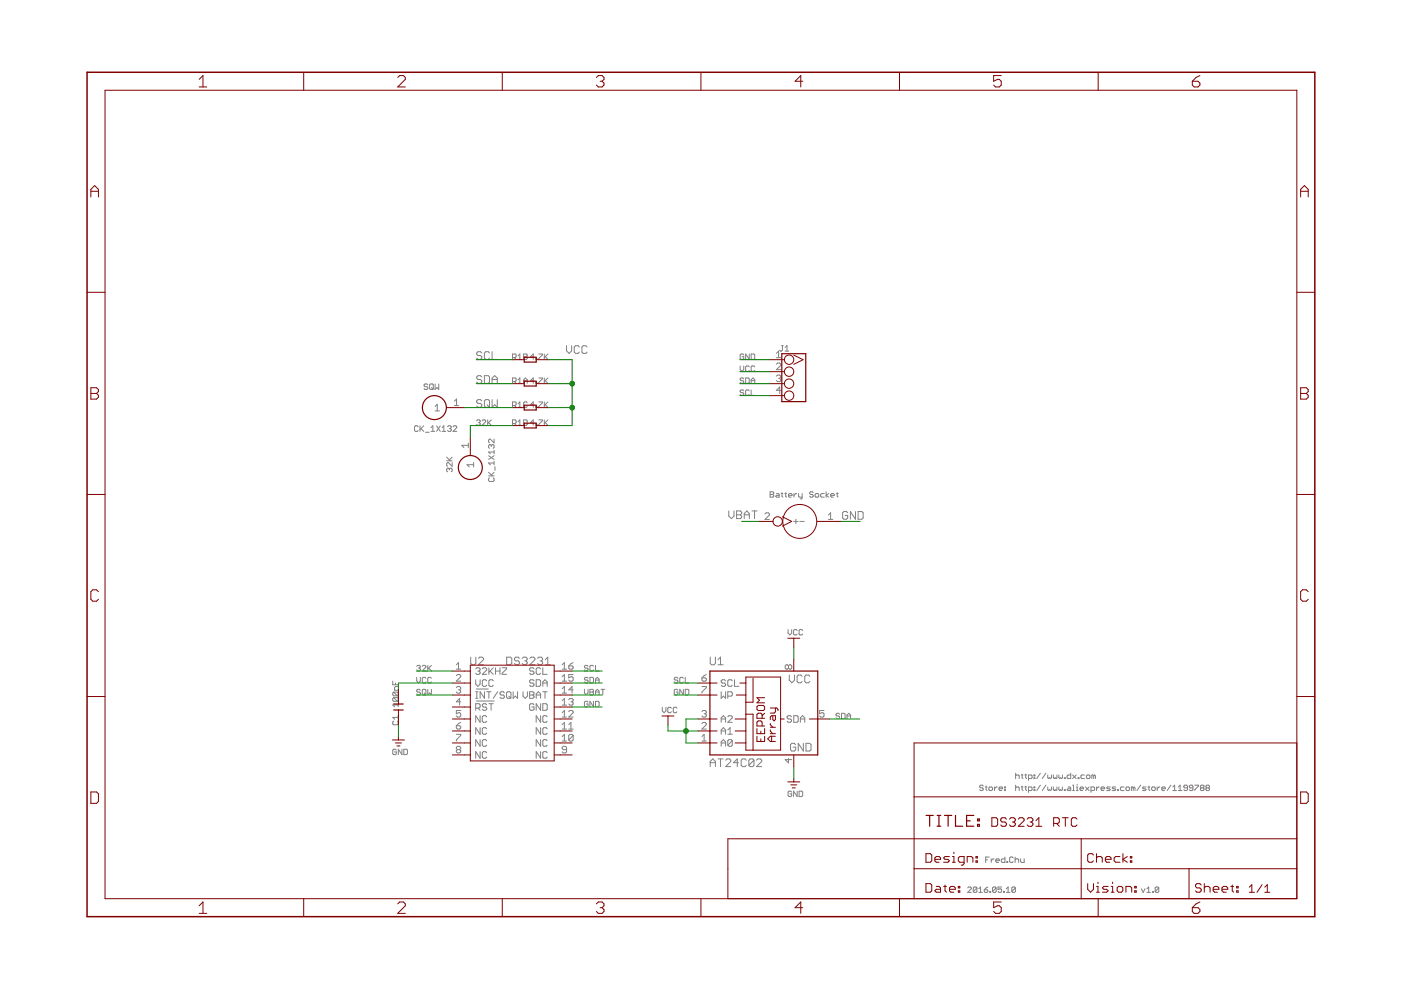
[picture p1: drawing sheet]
<svg xmlns="http://www.w3.org/2000/svg" width="297mm" height="210mm" viewBox="0 0 297 210" stroke-linecap="round" stroke-linejoin="round" font-family="sans-serif">
<g fill="none" stroke="#808080" stroke-width=".21">
<path d="M102.2 79.9l-.3-.2h-.6l-.2 .2v.3l.2 .3h.6l.3 .2v.3l-.3 .3h-.6l-.2-.3M102.2 74.8l-.3-.2h-.6l-.2 .2v.3l.2 .3h.6l.3 .2v.3l-.3 .3h-.6l-.2-.3M102.7 79.7h.8l.3 .2v1.1l-.3 .3h-.8zM103.8 74.8l-.3-.2h-.5l-.3 .2v1.1l.3 .3h.5l.3-.3M104.3 74.6v1.6h1.1M108.7 75.8h.5l.2-.2v-.4l-.2-.1h-.5v1.1M109.1 75.8l.3 .4M109.8 76.2h.8M109.8 75.4l.4-.3v1.1M111 75.6h.6M111 75.1h.6l.2 .1-.2 .4 .2 .4-.2 .2h-.6zM113.2 75.6h-.7l.6-.5v1.1"/>
<path d="M113.6 76h.2v.2h-.2zM114.2 75.1h.8l-.8 1.1M115.4 75.1v1.1M115.6 75.6l.6 .6M116.2 75.1l-.8 .7M120.1 73.3v1.1l.5 .5 .6-.5v-1.1M122.8 73.6l-.2-.3h-.6l-.2 .3v1.1l.2 .2h.6l.2-.2M124.5 73.6l-.3-.3h-.5l-.3 .3v1.1l.3 .2h.5l.3-.2M156.9 77.6v.8l.4 .3 .4-.3v-.8M157.7 75.2l-.2-.1h-.4l-.2 .1v.8l.2 .2h.4l.2-.2v-.4h-.4M158.9 75.1v1.1l-.8-1.1v1.1M158.9 77.8l-.2-.2h-.4l-.2 .2v.7l.2 .2h.4l.2-.2"/>
<path d="M159.3 75.1h.5l.2 .1v.8l-.2 .2h-.5zM160 77.8l-.2-.2h-.4l-.1 .2v.7l.1 .2h.4l.2-.2M164.6 77.2l.2-.2h.5l.2 .2v.2l-.9 1h.9M164.6 74.9l.5-.5v1.4M164.6 75.8h.9M164.6 79.8l.2-.3h.5l.2 .3-.2 .4M165.7 73.3h.4M165.9 73.3v1l-.2 .1-.4-.1M166.5 74.4h.7M166.5 73.7l.4-.4v1.1M88.7 90.5l-.2-.2h-.4l-.2 .2v.8l.2 .2h.4l.2-.2M89 90.3v1.2"/>
<path d="M89.2 90.9l.6 .6M89.8 90.3l-.8 .8M90.2 91.7h.8M90.7 81.6l-.2-.2h-.4l-.2 .4 .2 .2h.4l.2 .4-.2 .2h-.4l-.2-.2M91.1 81.6l.2-.2h.4l.2 .2v.8l-.2 .2h-.4l-.2-.2zM91.4 91.5h.8M91.4 90.7l.4-.4v1.2M91.5 82.2l.4 .4M92.2 86.2l.5-.5v1.4M92.2 87.1h1M92.2 81.4v1.2l.4-.4 .4 .4v-1.2M92.6 90.3l.7 1.2"/>
<path d="M93.3 90.3l-.7 1.2M93.7 91.5h.8M93.7 90.7l.4-.4v1.2M94.7 97.7h1.2M94.7 96.9l.8 .8M94.9 90.5l.2-.2h.4l.2 .2-.2 .4M95.3 99.5l.2-.2 .4 .2v.3l-.2 .2M95.3 99.5l-.2-.2-.4 .2v.3l.2 .2M95.3 99.5v.2M95.3 90.9h.2M95.5 90.9l.2 .2-.2 .4h-.4l-.2-.2M95.9 98.1v.8l-.8-.8-.4 .2v.4l.2 .2"/>
<path d="M95.9 96.9l-.6 .6M96.1 90.5l.2-.2h.3l.2 .2v.2l-.7 .8h.7M96.3 85.1l.5-.5v1.4M96.3 86h1M99.3 94.4h-1.4l.5 .5M99.3 94v.9M100.4 98.5h-1.4l.5 .5M100.4 98.1v.9M101 89.2l.2-.2h.4l.2 .2-.2 .4M101.4 89.6h.2M101.6 89.6l.2 .2-.2 .4h-.4l-.2-.2M102.2 85l-.3-.3h-.6l-.2 .3v.3l.2 .2h.6l.3 .3v.3l-.3 .3h-.6l-.2-.3"/>
<path d="M102.2 89.2l.2-.2h.4l.2 .2v.2l-.8 .8h.8M102.7 85l.3-.3h.5l.3 .3v1.1l-.3 .3h-.5l-.3-.3zM103.3 85.8l.5 .6M103.4 89v1.2M103.6 96.6l1.2 .8M103.6 89.6l.6 .6M104.2 89l-.8 .8M104.2 94.5l-.2-.2-.4 .2v.4l.2 .2M104.2 94.5l.2-.2 .4 .2v.4l-.2 .2M104.2 94.5v.2M104.3 81.3v-1.1l.6-.5 .5 .5v1.1M104.3 84.7v1.7l.6-.6 .5 .6v-1.7"/>
<path d="M104.3 80.5h1.1M104.8 93.1v.8l-.8-.8-.4 .2v.4l.2 .2M104.8 95.5v.7M104.8 97.8v.8M104.8 98.2h-1.2l.4 .4M104.8 96.6l-1.2 .8M104.8 95.8h-1.2l.4 .4M104.9 99v.7M108.7 80.9h.5l.2-.2v-.4l-.2-.2h-.5v1.2M108.7 86h.5l.2-.2v-.4l-.2-.2h-.5v1.2M108.7 89.8h.5l.2-.2v-.4l-.2-.2h-.5v1.2M109.1 80.9l.3 .4"/>
<path d="M109.1 86l.3 .4M109.1 89.8l.3 .4M109.8 81.3h.8M109.8 86.4h.8M109.8 90.2h.8M109.8 80.5l.4-.4v1.2M109.8 85.6l.4-.4v1.2M109.8 89.4l.4-.4v1.2M111 80.7h.8M111 89h.6l.2 .2v.8l-.2 .2h-.6zM111 81.3v-.8l.4-.4 .4 .4v.8M111.8 85.4l-.2-.2h-.4l-.2 .2v.8l.2 .2h.4l.2-.2"/>
<path d="M113.2 80.7h-.7l.6-.6v1.2M113.2 85.8h-.7l.6-.6v1.2M113.2 89.6h-.7l.6-.6v1.2M113.6 81.1h.2v.2h-.2zM113.6 86.2h.2v.2h-.2zM113.6 90h.2v.2h-.2zM114.2 80.1h.8l-.8 1.2M114.2 85.2h.8l-.8 1.2M114.2 89h.8l-.8 1.2M115.4 80.1v1.2M115.4 85.2v1.2M115.4 89v1.2"/>
<path d="M115.6 80.7l.6 .6M115.6 85.8l.6 .6M115.6 89.6l.6 .6M116.2 80.1l-.8 .8M116.2 85.2l-.8 .8M116.2 89l-.8 .8M157.7 80.3l-.2-.2h-.4l-.2 .4 .2 .2h.4l.2 .4-.2 .2h-.4l-.2-.2M157.7 82.9l-.2-.2h-.4l-.2 .4 .2 .1h.4l.2 .4-.2 .2h-.4l-.2-.2M158.1 80.1h.6l.2 .2v.8l-.2 .2h-.6zM158.9 82.9l-.2-.2h-.4l-.2 .2v.7l.2 .2h.4l.2-.2M159.3 80.7h.7M159.3 81.3v-.8l.3-.4 .4 .4v.8"/>
<path d="M159.3 82.7v1.1h.7M165.1 80.2h.2M165.3 80.2l.2 .3-.2 .4h-.5l-.2-.2M165.5 82.8h-.9l.7-.7v1.4M103.6 100.9h1.2M103.6 100.1l.8 .8M103.8 101.3l-.2 .2v.4l.2 .2h.8l.2-.2v-.4l-.2-.2M104.8 100.1l-.6 .6M154.5 108.3v1.1l.6 .6 .5-.6v-1.1M156.2 108.3h.8l.2 .3v.3l-.2 .3 .2 .2v.3l-.2 .3h-.8zM156.2 109.2h.8M157.8 109.2h1.1"/>
<path d="M157.8 110v-1.1l.5-.6 .6 .6v1.1M159.4 108.3h1.1M160 108.3v1.7M162.2 109l.2-.3h.5l.2 .3v.2l-.9 .9h.9M163.3 104.3h.6l.1 .2-.1 .3 .1 .4-.1 .2h-.6zM163.3 104.8h.6M164.6 104.6h.4l.2 .2v.6h-.6l-.2-.2 .2-.2h.6M165.6 104.6h.4M165.8 104.5v.7l.2 .2M166.4 104.6h.4M166.6 104.5v.7l.2 .2M167.2 105h.7l-.2-.4h-.3l-.2 .2v.4l.2 .2h.3"/>
<path d="M168.3 110.6h.9M168.3 104.6v.8M168.7 110.1v.9M168.9 104.6l-.6 .4M169.3 104.6v.6l.2 .2h.6M169.6 110.6h.9M170.1 104.6v1l-.4 .2M172.4 104.5l-.2-.2h-.3l-.2 .3 .2 .2h.3l.2 .4-.2 .2h-.3l-.2-.2M172.8 104.8l.2-.2h.4l.2 .2v.4l-.2 .2h-.4l-.2-.2zM174.8 104.6h-.6l-.2 .2v.4l.2 .2h.6M175.2 104.3v1.1M175.6 110.1h1"/>
<path d="M175.6 109.2l.5-.5v1.4M175.7 104.6l-.5 .4 .5 .4M176.1 105h.8l-.2-.4h-.4l-.2 .2v.4l.2 .2h.4M177.3 104.6h.4M177.5 104.5v.7l.2 .2M179.7 108.7l-.2-.2h-.6l-.3 .2v1.1l.3 .3h.6l.2-.3v-.5h-.5M181.4 108.5v1.6l-1.1-1.6v1.6M181.9 108.5h.8l.3 .2v1.1l-.3 .3h-.8zM99.8 139.3v1.4l.3 .2h.5l.3-.2v-1.4M101.5 139.6l.2-.3h.6l.2 .3v.3l-1 1h1M107.4 139.3h.8l.3 .3v1.1l-.3 .2h-.8zM110.1 139.6l-.2-.3h-.6l-.2 .3v.3l.2 .2h.6l.2 .3v.3l-.2 .2h-.6l-.2-.2"/>
<path d="M110.7 139.6l.3-.3h.5l.3 .3v.3l-.3 .2M112.3 139.6l.3-.3h.5l.3 .3v.3l-1.1 1h1.1M114 139.6l.2-.3h.6l.2 .3v.3l-.2 .2M115.6 139.9l.5-.6v1.6M150.6 139.3v1.4l.3 .2h.5l.3-.2v-1.4M152.2 139.9l.6-.6v1.6M167.1 133.5v.7l.4 .4 .4-.4v-.7M169 133.7l-.2-.2h-.4l-.1 .2v.7l.1 .2h.4l.2-.2M170.2 133.7l-.2-.2h-.4l-.2 .2v.7l.2 .2h.4l.2-.2M83.3 144.4v.8h1.1M83.5 146.7h.7l.2 .2v.4l-.2 .2M83.5 147.9h.7l.2 .2v.4l-.2 .2"/>
<path d="M83.5 152.9l-.2 .2v.4l.2 .2h.7l.2-.2v-.4l-.2-.2M83.5 147.9l-.2 .2v.4l.2 .2h.7M83.5 146.7l-.2 .2v.4l.2 .2h.7M83.5 147.9l.7 .8M83.5 146.7l.7 .8M83.8 144.8v.4M84 159l-.2-.1h-.3l-.2 .1v.8l.2 .2h.3l.2-.2v-.4h-.3M84.4 149.5h-1.1l.4 .4M84.4 149.1v.8M84.4 151.7v.8M84.4 145.6h-.6l-.1 .2v.5h.7M84.4 152.1h-1.1l.4 .4"/>
<path d="M85.2 158.9v1.1l-.7-1.1v1.1M85.6 158.9h.6l.2 .1v.8l-.2 .2h-.6zM88.3 141.3l.2-.2h.4l.2 .2-.2 .3M88.3 143.6v.8l.4 .4 .4-.4v-.8M88.7 141.6h.2M88.9 141.6l.2 .2-.2 .4h-.4l-.2-.2M89.1 146.3l-.2-.1h-.4l-.2 .3 .2 .2h.4l.2 .4-.2 .2h-.4l-.2-.2M89.5 141.3l.2-.2h.4l.2 .2v.2l-.8 .7h.8M89.7 146.2h.4l.2 .1v.8l-.2 .2h-.4l-.2-.2v-.8zM89.9 146.9l.4 .4M90.3 143.8l-.2-.2h-.4l-.2 .2v.8l.2 .2h.4l.2-.2M90.7 141.1v1.1"/>
<path d="M90.7 146.2v1.1l.4-.4 .4 .4v-1.1M90.9 141.6l.6 .6M91.5 143.8l-.2-.2h-.4l-.2 .2v.8l.2 .2h.4l.2-.2M91.5 141.1l-.8 .7M96.8 145.8l.2-.2h.5l.2 .2-.2 .5M96.8 143.3l.2-.3h.5l.2 .3v.2l-.9 .9h.9M96.8 140.9l.4-.4v1.4M96.8 141.9h.9M96.8 153.9h.7l.2 .4-.2 .3h-.5l-.2-.3zM96.8 155.7h.9v.2l-.9 1v.2M97 158.9l-.2-.2 .2-.5h.5l.2 .3-.2 .4M97 158.9l-.2 .3 .2 .4h.5l.2-.2-.2-.5"/>
<path d="M97 158.9h.5M97.2 146.3h.3M97.5 146.3l.2 .2-.2 .5h-.5l-.2-.3M97.7 148.8h-.9l.7-.7v1.4M97.7 150.6h-.9v.7l.4-.2 .5 .2v.5l-.2 .2h-.5l-.2-.2M97.7 153.2l-.9 .7M100.9 144.1v1l.4 .4 .5-.4v-1M100.9 150.1h.7l.2-.2v-.5l-.2-.2h-.7v1.4M100.9 141.8l.2-.2h.5l.2 .2-.2 .5M100.9 148.1h.4M100.9 146.7h.4M101 146.1h2.5"/>
<path d="M101 148.6h3.8M101.1 146.7v1.4M101.3 142.3h.3M101.3 150.1l.5 .5M101.6 142.3l.2 .2-.2 .5h-.5l-.2-.3M101.8 151.7v1.4l-.9-1.4v1.4M101.8 154.3v1.4l-.9-1.4v1.4M101.8 156.8v1.4l-.9-1.4v1.4M101.8 159.4v1.4l-.9-1.4v1.4M102.3 141.8l.2-.2h.5l.2 .2v.2l-.9 1h.9M102.7 146.7v1.4l-.9-1.4v1.4M103.2 149.4l-.2-.2h-.5l-.2 .2 .2 .5h.5l.2 .2-.2 .5h-.5l-.2-.2"/>
<path d="M103.2 144.4l-.2-.3h-.5l-.2 .3v.9l.2 .2h.5l.2-.2M103.2 152l-.2-.3h-.5l-.2 .3v.9l.2 .2h.5l.2-.2M103.2 154.5l-.2-.2h-.5l-.2 .2v.9l.2 .3h.5l.2-.3M103.2 157.1l-.2-.3h-.5l-.2 .3v.9l.2 .2h.5l.2-.2M103.2 159.6l-.2-.2h-.5l-.2 .2v.9l.2 .3h.5l.2-.3M103.2 146.7h.9M103.7 141.6v1.4M103.7 146.7v1.4M103.7 149.2h.9M103.9 142.3l.7 .7M104.1 149.2v1.4M104.6 144.4l-.2-.3h-.5l-.2 .3v.9l.2 .2h.5l.2-.2"/>
<path d="M104.6 141.6l-.9 .9M105.1 142.3h.9M105.1 141.6v1.4M105.5 146.7l-.9 1.4M106 141.6v1.4M106.5 141.6h.9v.2l-.9 .9v.3h.9M106.9 146.9l-.2-.2h-.5l-.2 .2 .2 .5h.5l.2 .2-.2 .5h-.5l-.2-.3M107.6 146.7h.5l.2 .2v.9l-.2 .3h-.5l-.2-.3v-.9zM107.9 147.6l.4 .5M108.8 146.7v1.4l.5-.5 .4 .5v-1.4M110.9 146.7v.9l.5 .5 .4-.5v-.9M111.2 140.1h.3"/>
<path d="M111.5 140.1l.3 .3v.3l-.3 .2h-.5l-.3-.2M112.3 146.7h.7l.2 .2-.2 .5 .2 .4-.2 .3h-.7zM112.3 147.4h.7M113.2 141.8l-.2-.2h-.5l-.2 .2 .2 .5h.5l.2 .2-.2 .5h-.5l-.2-.3M113.2 144.4l-.2-.3h-.5l-.2 .3 .2 .4h.5l.2 .3-.2 .4h-.5l-.2-.2M113.2 149.4l-.2-.2h-.5l-.2 .2v1l.2 .2h.5l.2-.2v-.5h-.4M113.7 144.1h.7l.2 .3v.9l-.2 .2h-.7zM113.7 147.4h.9M113.7 148.1v-1l.5-.4 .4 .4v1M114.5 140.1h.3M114.6 141.8l-.2-.2h-.5l-.2 .2v.9l.2 .3h.5l.2-.3M114.6 149.2v1.4l-.9-1.4v1.4"/>
<path d="M114.6 151.7v1.4l-.9-1.4v1.4M114.6 154.3v1.4l-.9-1.4v1.4M114.6 156.8v1.4l-.9-1.4v1.4M114.6 159.4v1.4l-.9-1.4v1.4M114.8 140.1l.2 .3v.3l-.2 .2h-.6l-.2-.2M115.1 141.6v1.4h.9M115.1 146.7h.9M115.1 149.2h.7l.2 .2v1l-.2 .2h-.7zM115.1 145.5v-.9l.4-.5 .5 .5v.9M115.1 144.8h.9M115.5 146.7v1.4M115.6 140.9h1.1"/>
<path d="M116 157.1l-.2-.3h-.5l-.2 .3v.9l.2 .2h.5l.2-.2M116 154.5l-.2-.2h-.5l-.2 .2v.9l.2 .3h.5l.2-.3M116 152l-.2-.3h-.5l-.2 .3v.9l.2 .2h.5l.2-.2M116 159.6l-.2-.2h-.5l-.2 .2v.9l.2 .3h.5l.2-.3M119.2 141.9h.9M119.2 144.4h.9M119.2 147h.9M119.2 152h.9M119.2 154.6h.9M119.2 156.2l.5-.5v1.4M119.2 140.9l.5-.4v1.4M119.2 143.5l.5-.5v1.4"/>
<path d="M119.2 146l.5-.4v1.4M119.2 148.6l.5-.5v1.4M119.2 151.1l.5-.5v1.4M119.2 153.6l.5-.4v1.4M119.2 157.1h.9M119.2 149.5h.9M120.1 158.9h-.7l-.2-.2 .2-.5h.5l.2 .3v.9l-.2 .2h-.5l-.2-.2M120.6 141.2h.7l.2 .4-.2 .3h-.5l-.2-.3zM120.6 150.9l.2-.3h.5l.2 .3v.2l-.9 .9h.9M120.6 154.6h.9M120.6 148.3l.2-.2h.5l.2 .2-.2 .5M120.6 153.6l.5-.4v1.4"/>
<path d="M121.1 148.8h.2M121.3 148.8l.2 .2-.2 .5h-.5l-.2-.2M121.5 143h-.9v.7l.5-.2 .4 .2v.5l-.2 .2h-.5l-.2-.2M121.5 146.3h-.9l.7-.7v1.4M121.5 155.9l-.2-.2h-.5l-.2 .2v1M121.5 155.9v1l-.2 .2h-.5l-.2-.2M121.5 155.9l-.9 1M121.5 140.5l-.9 .7M123.9 146.2v.7l.4 .4 .4-.4v-.7M124.7 143.8l-.2-.2h-.4l-.2 .4 .2 .2h.4l.2 .4-.2 .2h-.4l-.2-.2M124.7 148.9l-.2-.2h-.4l-.2 .2v.7l.2 .2h.4l.2-.2v-.3h-.4M124.7 141.3l-.2-.2h-.4l-.2 .4 .2 .1h.4l.2 .4-.2 .2h-.4l-.2-.2"/>
<path d="M125.1 146.2h.5l.2 .1-.2 .4 .2 .4-.2 .2h-.5zM125.1 143.6h.5l.2 .2v.8l-.2 .2h-.5zM125.1 146.7h.5M125.8 141.3l-.2-.2h-.3l-.2 .2v.7l.2 .2h.3l.2-.2M125.8 148.7v1.1l-.7-1.1v1.1M126.3 148.7h.5l.2 .2v.7l-.2 .2h-.5zM126.3 146.7h.7M126.3 141.1v1.1h.7M126.3 144.8v-.8l.3-.4 .4 .4v.8M126.3 147.3v-.8l.3-.3 .4 .3v.8M126.3 144.2h.7M127.4 146.2h.8"/>
<path d="M127.8 146.2v1.1M140.4 150v.7l.4 .4 .4-.4v-.7M142.3 150.2l-.1-.2h-.4l-.2 .2v.7l.2 .2h.4l.1-.2M143.5 150.2l-.2-.2h-.4l-.2 .2v.7l.2 .2h.4l.2-.2M143.7 143.8l-.2-.2h-.3l-.2 .2 .2 .4h.3l.2 .2-.2 .4h-.3l-.2-.2M143.7 146.3l-.2-.1h-.3l-.2 .1v.8l.2 .2h.3l.2-.2v-.4h-.4M144.9 143.8l-.2-.2h-.4l-.2 .2v.8l.2 .2h.4l.2-.2M144.9 146.2v1.1l-.8-1.1v1.1M145.3 143.6v1.2h.7M145.3 146.2h.6l.1 .1v.8l-.1 .2h-.6zM148.8 145.6h1v.2l-1 .9v.3M148.8 143.7h.7l.3 .5-.3 .2h-.4l-.3-.2z"/>
<path d="M148.8 150.9l.3-.3h.4l.3 .3-.3 .4M148.8 153.4l.3-.2h.4l.3 .2v.2l-1 1h1M148.8 157.1h1M148.8 156.2l.5-.5v1.4M149.3 151.3h.2M149.5 151.3l.3 .3-.3 .4h-.4l-.3-.2M149.8 143l-1 .7M152.2 140.9h1.1M152.9 155.7v-1l.5-.4 .4 .4v1M152.9 146.7v1.4l.5-.5 .4 .5v-1.4M152.9 153.1v-.9l.5-.5 .4 .5v.9M152.9 158.2v-.9l.5-.5 .4 .5v.9"/>
<path d="M152.9 152.4h.9M152.9 157.5h.9M152.9 155h.9M153.8 144.4l-.2-.3h-.5l-.2 .5 .2 .2h.5l.2 .5-.2 .2h-.5l-.2-.2M154.3 147.6h.7l.3-.2v-.5l-.3-.2h-.7v1.4M154.3 152l.2-.3h.5l.3 .3v.2l-1 .9h1M154.3 155.7h1M154.3 154.7l.5-.4v1.4M155.3 144.4l-.3-.3h-.5l-.2 .3v.9l.2 .2h.5l.3-.2M155.3 157.1l-.3-.3h-.5l-.2 .3v.9M155.3 157.1v.9l-.3 .2h-.5l-.2-.2M155.3 157.1l-1 .9"/>
<path d="M155.7 144.1v1.4h1M167.2 141.2v.4M167.2 141.2l-.3-.3-.4 .3v.4l.2 .3 .5-.3M167.2 141.2l.2-.3 .5 .3v.4l-.3 .3-.4-.3M167.3 143.1v1.1l.6 .6 .5-.6v-1.1M167.8 152l-.2-.3h-.5l-.2 .5 .2 .2h.5l.2 .5-.2 .2h-.5l-.2-.2M168.3 151.7h.7l.2 .3v.9l-.2 .2h-.7zM168.7 157.9l-.3-.3h-.5l-.3 .3v1.1l.3 .2h.5l.3-.2v-.6h-.6M169.7 153.1v-.9l.5-.5 .4 .5v.9M169.7 152.4h.9M170.1 143.4l-.3-.3h-.6l-.2 .3v1.1l.2 .3h.6l.3-.3M170.3 157.6v1.6l-1.1-1.6v1.6"/>
<path d="M170.9 157.6h.8l.3 .3v1.1l-.3 .2h-.8zM171.7 143.4l-.3-.3h-.5l-.3 .3v1.1l.3 .3h.5l.3-.3M174.7 150.6h-.9v.7l.4-.2 .5 .2v.5l-.2 .2h-.5l-.2-.2M178 151.4l-.2-.2h-.4l-.2 .4 .2 .2h.4l.2 .4-.2 .2h-.4l-.2-.2M178.4 151.2h.6l.2 .2v.8l-.2 .2h-.6zM179.6 152.4v-.8l.4-.4 .3 .4v.8M179.6 151.8h.7M150.6 162.5v-1.1l.5-.5 .6 .5v1.1M150.6 161.7h1.1M152.2 160.9h1.1M152.8 160.9v1.6M153.9 161.2l.2-.3h.6l.2 .3v.2l-1 1.1h1"/>
<path d="M156.6 161.7h-1.1l.8-.8v1.6M158.2 161.2l-.3-.3h-.5l-.3 .3v1.1l.3 .2h.5l.3-.2M159.9 161.2l-.3-.3h-.6l-.2 .3v1.1M159.9 161.2v1.1l-.3 .2h-.6l-.2-.2M159.9 161.2l-1.1 1.1M160.4 161.2l.3-.3h.5l.3 .3v.2l-1.1 1.1h1.1M167.2 160.8v1l-.7-.7h1.4M167.9 167.9l-.2-.2h-.4l-.2 .2v.8l.2 .2h.4l.2-.2v-.4h-.4M169 167.7v1.2l-.7-1.2v1.2M169.4 167.7h.6l.2 .2v.8l-.2 .2h-.6zM208.5 166.7l-.2-.2h-.4l-.2 .4 .2 .1h.4l.2 .4-.2 .2h-.4l-.2-.2M208.9 166.9h.4"/>
<path d="M209.1 166.7v.7l.2 .2M209.7 167l.1-.1h.4l.2 .1v.4l-.2 .2h-.4l-.1-.2zM210.8 166.9v.7M211.4 166.9l-.6 .3M211.8 167.2h.8l-.2-.3h-.4l-.2 .1v.4l.2 .2h.4M213 166.9h.2v.1h-.2zM213 167.4h.2v.2h-.2zM215.3 163.9v1.2M215.3 166.5v1.1M215.3 167l.2-.1h.4l.2 .1v.6M215.3 164.5l.2-.2h.4l.2 .2v.6M216.5 166.9h.4"/>
<path d="M216.5 164.3h.4M216.7 164.1v.8l.2 .2M216.7 166.7v.7l.2 .2M217.3 166.9h.4M217.3 164.3h.4M217.5 164.1v.8l.2 .2M217.5 166.7v.7l.2 .2M218.1 167.6h.5l.2-.2v-.4l-.2-.1h-.5v1.1M218.1 165.1h.5l.2-.2v-.4l-.2-.2h-.5v1.2M219.2 166.9h.2v.1h-.2zM219.2 167.4h.2v.2h-.2zM219.2 164.3h.2v.2h-.2z"/>
<path d="M219.2 164.9h.2v.2h-.2zM220.6 163.9l-.8 1.2M220.6 166.5l-.8 1.1M221.7 163.9l-.7 1.2M221.7 166.5l-.7 1.1M222.1 164.3v.6l.3 .2 .1-.2 .2 .2 .2-.2v-.6M222.1 166.9v.5l.3 .2 .1-.2 .2 .2 .2-.2v-.5M223.3 166.9v.5l.2 .2 .2-.2 .2 .2 .2-.2v-.5M223.3 164.3v.6l.2 .2 .2-.2 .2 .2 .2-.2v-.6M224.5 164.3v.6l.2 .2 .2-.2 .2 .2 .2-.2v-.6M224.5 166.9v.5l.2 .2 .2-.2 .2 .2 .2-.2v-.5M225.7 167.4h.1v.2h-.1z"/>
<path d="M225.7 164.9h.1v.2h-.1zM226.4 166.9h.4l.2 .1v.6h-.6l-.1-.2 .1-.2h.6M227 163.9v1.2h-.6l-.1-.2v-.4l.1-.2h.6M227.4 166.5h.2v1.1M227.4 167.6h.4M227.4 164.3l.8 .8M228.2 164.3l-.8 .8M228.2 167.6h.4M228.2 166.9h.2v.7M228.4 166.3v.2M228.6 164.9h.2v.2h-.2zM229 167.2h.7l-.1-.3h-.4l-.2 .1v.4l.2 .2h.4"/>
<path d="M229.9 164.3h-.5l-.2 .2v.4l.2 .2h.5M230.1 166.9l.8 .7M230.5 164.3h.4l.2 .2v.4l-.2 .2h-.4l-.2-.2v-.4zM230.9 166.9l-.8 .7M231.3 167.6h.6l.2-.2v-.4l-.2-.1h-.6v1.1M231.9 164.5l-.4-.2v.8M231.9 164.5v.6M231.9 164.5l.2-.2 .2 .2v.6M232.5 166.9v.7M233 166.9l-.5 .3M233.4 167.2h.8l-.2-.3h-.4l-.2 .1v.4l.2 .2h.4M235.4 166.9h-.6l-.2 .1 .8 .4-.2 .2h-.6"/>
<path d="M236.6 166.9h-.6l-.2 .1 .2 .2h.4l.2 .2-.2 .2h-.6M237 167.4h.2v.2h-.2zM238.3 166.9h-.6l-.1 .1v.4l.1 .2h.6M238.7 167l.2-.1h.4l.2 .1v.4l-.2 .2h-.4l-.2-.2zM240.3 167l-.4-.1v.7M240.3 167v.6M240.3 167l.2-.1 .1 .1v.6M241.8 166.5l-.7 1.1M243 166.9h-.6l-.2 .1 .8 .4-.2 .2h-.6M243.4 166.9h.4M243.6 166.7v.7l.2 .2M244.2 167l.2-.1h.4l.1 .1v.4l-.1 .2h-.4l-.2-.2z"/>
<path d="M245.3 166.9v.7M245.9 166.9l-.6 .3M246.3 167.2h.8l-.2-.3h-.4l-.2 .1v.4l.2 .2h.4M248.2 166.5l-.7 1.1M248.7 167.6h.7M248.7 166.9l.3-.4v1.1M249.8 167.6h.8M249.8 166.9l.4-.4v1.1M251.8 167h-.6l-.2-.1 .2-.4h.4l.2 .2v.7l-.2 .2h-.4l-.2-.2M252.9 167h-.6l-.1-.1 .1-.4h.4l.2 .2v.7l-.2 .2h-.4l-.1-.2M253.3 166.5h.8v.2l-.8 .7v.2M254.7 167l-.2-.1 .2-.4h.4l.2 .2-.2 .3"/>
<path d="M254.7 167h.4M254.7 167l-.2 .2 .2 .4h.4l.2-.2-.2-.4M255.9 167l-.2-.1 .2-.4h.3l.2 .2-.2 .3M255.9 167h.3M255.9 167l-.2 .2 .2 .4h.3l.2-.2-.2-.4M205.2 188.3l.2-.2h.3l.2 .2v.1l-.7 .8h.7M207.1 188.3l-.2-.2h-.4l-.1 .2v.7M207.1 188.3v.7l-.2 .2h-.4l-.1-.2M207.1 188.3l-.7 .7M207.5 188.4l.4-.3v1.1M207.5 189.2h.8M208.7 188.6h.6l.1 .4-.1 .2h-.4l-.2-.2z"/>
<path d="M209 182.3h.4M209.4 188.1l-.7 .5M209.7 181.7h-.7v1.2M209.8 189h.2v.2h-.2zM210.2 182.1v.8M210.7 182.1l-.5 .4M211.1 182.5h.8l-.2-.4h-.4l-.2 .2v.4l.2 .2h.4M211.2 188.3v.7l-.2 .2h-.4l-.2-.2M211.2 188.3l-.2-.2h-.4l-.2 .2v.7M211.2 188.3l-.8 .7M212.4 188.1h-.8v.5l.4-.2 .4 .2v.4l-.2 .2h-.4l-.2-.2M212.8 189h.2v.2h-.2z"/>
<path d="M213.1 181.7v1.2h-.6l-.2-.2v-.4l.2-.2h.6M213.4 189.2h.7M213.4 188.4l.3-.3v1.1M213.5 182.7h.2v.2h-.2zM214.8 181.9l-.2-.2h-.4l-.1 .2v.8l.1 .2h.4l.2-.2M215.2 182.3l.2-.2h.4l.2 .2v.6M215.2 181.7v1.2M215.3 188.3v.7l-.2 .2h-.4l-.2-.2M215.3 188.3l-.2-.2h-.4l-.2 .2v.7M215.3 188.3l-.8 .7M216.4 182.1v.6l.2 .2h.5v-.8M242 188.4l.4 .8 .4-.8"/>
<path d="M243.2 189.2h.7M243.2 188.4l.3-.3v1.1M244.3 189h.2v.2h-.2zM245.7 188.3v.7l-.2 .2h-.4l-.2-.2M245.7 188.3l-.2-.2h-.4l-.2 .2v.7M245.7 188.3l-.8 .7"/>
</g>
<g fill="none" stroke="#800000" stroke-width=".25">
<path d="M111.1 75.8h2.6v1h-2.6zM165.8 75h5v10.2h-5zM111.1 80.8h2.6v1.1h-2.6zM111.1 85.9h2.6v1h-2.6zM111.1 89.7h2.6v1h-2.6zM83.5 150.5h2M83.5 149.3h2M150.5 142.3h22.9v17.8h-22.9zM196.3 172.9h1.6M197.1 172.9v2.3M198.7 172.9h.8M198.7 175.2h.8"/>
<path d="M199.1 172.9v2.3M200.3 172.9h1.5M201 172.9v2.3M202.6 172.9v2.3h1.5M204.9 174h.8M206.5 172.9h-1.6v2.3h1.6M207.3 174.8h.3v.4h-.3zM207.3 173.7h.3v.3h-.3z"/>
<circle cx="92.1" cy="86.4" r="2.54"/>
<circle cx="99.7" cy="99.1" r="2.54"/>
</g>
<g fill="none" stroke="#800000" stroke-width=".21">
<path d="M22.3 19.1h252.7v171.4h-252.7zM42.2 16.8l.8-.8v2.4M42.2 18.4h1.6M64.4 15.3v3.8M84.3 16.4l.4-.4h.8l.4 .4v.4l-1.6 1.6h1.6M106.5 15.3v3.8M126.4 16.4l.5-.4h.8l.4 .4v.4l-.4 .4M127.3 17.2h.4M127.7 17.2l.4 .4v.4l-.4 .4h-.8l-.5-.4M148.6 15.3v3.8M170.2 17.2h-1.6l1.2-1.2v2.4M190.7 15.3v3.8"/>
<path d="M212.3 16h-1.6v1.2l.8-.4h.4l.4 .4v.8l-.4 .4h-.8l-.4-.4M232.8 15.3v3.8M252.8 17.2h1.2l.4 .4v.4l-.4 .4h-.8l-.4-.4zM254.4 16l-.8 .4-.8 .8M19.3 41.8v-1.6l.8-.9 .8 .9v1.6M19.3 40.6h1.6M275.8 40.6h1.6M275.8 41.8v-1.6l.8-.9 .8 .9v1.6M18.5 62h3.8M108.6 76.3h2.5M113.7 76.3h2.5M163.2 76.3h3.1"/>
<path d="M163.2 78.8h3.1M168.3 75.3l2 1-2 1M275 62h3.8M19.3 82.2h1.2l.4 .4v.4l-.4 .4 .4 .4v.4l-.4 .4h-1.2zM19.3 83.4h1.2M94.6 86.4h3.8M99.7 92.8v3.8M108.6 86.4h2.5M108.6 81.3h2.5M108.6 90.2h2.5M113.7 86.4h2.5M113.7 81.3h2.5"/>
<path d="M113.7 90.2h2.5M163.2 81.3h3.1M163.2 83.9h3.1M275.8 82.2h1.2l.4 .4v.4l-.4 .4 .4 .4v.4l-.4 .4h-1.2zM275.8 83.4h1.2M18.5 104.8h3.8M160.8 110.6h3.1M165.9 109.6l2 1-2 .9M173.2 110.6h5.1M275 104.8h3.8M20.9 125.5l-.4-.4h-.8l-.4 .4v1.6l.4 .4h.8l.4-.4M167 135.3h2.6"/>
<path d="M168.3 135.3v1.9M168.3 139.8v2.5M277.4 125.5l-.4-.4h-.8l-.4 .4v1.6l.4 .4h.8l.4-.4M18.5 147.7h3.8M83.2 156.9h2.5M83.8 157.5h1.3M84.2 158.2h.6M84.5 146.1v3.2M84.5 150.5v3.2M84.5 156.3v.6M95.9 157.5h3.8M95.9 142.3h3.8"/>
<path d="M95.9 144.8h3.8M95.9 147.4h3.8M95.9 149.9h3.8M95.9 152.4h3.8M95.9 155h3.8M99.7 141h17.8v20.3h-17.8zM117.5 157.5h3.8M117.5 142.3h3.8M117.5 144.8h3.8M117.5 147.4h3.8M117.5 149.9h3.8M117.5 152.4h3.8"/>
<path d="M117.5 155h3.8M140.4 151.8h2.5M141.6 151.8v1.9M148 157.5h4M148 144.8h4M148 147.4h4M148 152.4h4M148 155h4M155.9 157.5h2.2M155.9 152.4h2.2M155.9 155h2.2M156.1 147.4h2"/>
<path d="M156.9 144.8h1.2M158.1 143.6h7.4v15.4h-7.4zM158.1 151.4h1.6v7.6M159.7 143.8v5.1h-1.6M160.5 156.1v1.1h1.6v-1.1M160.5 154.5v1.1h1.6v-1.1M160.8 149.6h1l.3 .2v.6l-.3 .2h-1l-.3-.2v-.6zM161.3 155v.6M161.3 156.7v.5M161.6 152.3v-.8l-.3-.3h-.5l-.3 .3v.8h1.6M161.6 153.9v-.8l-.3-.3h-.5l-.3 .3v.8h1.6M162.1 151.2l-.5 .5"/>
<path d="M162.1 147.9h-1.6l.5 .6-.5 .5h1.6M163.3 155.6h1.1M163.3 154.7v.3l.6 .6M163.3 153.4v.2l.6 .6M163.3 154.2h1.1M163.3 150.1h1.4l.3 .3v.3M163.6 156.1v1.1M163.9 151.7v.9l.2 .2 .3-.2v-.9h-.8l-.3 .3v.6M164.4 156.1h-1.1l-.5 .6 .5 .5h1.1M164.4 150.1v.8l-.3 .3h-.8M165.5 152.4h.8M171.6 152.4h4.3"/>
<path d="M275 157.5h-81.2v33M275 147.7h3.8M19.3 167.9h1.2l.4 .4v1.6l-.4 .4h-1.2zM95.9 160.1h3.8M117.5 160.1h3.8M167 165.8h2.6M167.7 166.4h1.2M168 167h.6M168.3 160.1v2.5M168.3 165.1v.7M193.7 177.8h-39.4v12.7M193.8 177.8h81.2"/>
<path d="M193.8 169h81.2M210.3 173.4h.9l.3 .3v1.2l-.3 .3h-.9zM213.4 173.7l-.3-.3h-.6l-.3 .3v.3l.3 .3h.6l.3 .3v.3l-.3 .3h-.6l-.3-.3M214 173.7l.3-.3h.6l.4 .3v.3l-.4 .3M214.7 174.3h.2M214.9 174.3l.4 .3v.3l-.4 .3h-.6l-.3-.3M215.9 173.7l.3-.3h.6l.3 .3v.3l-1.2 1.2h1.2M217.8 173.7l.3-.3h.6l.3 .3v.3l-.3 .3M218.4 174.3h.3M218.7 174.3l.3 .3v.3l-.3 .3h-.6l-.3-.3M219.6 175.2h1.3M219.6 174l.7-.6v1.8"/>
<path d="M223.4 174.6h.9l.3-.3v-.6l-.3-.3h-.9v1.8M224 174.6l.6 .6M225.3 173.4h1.2M225.9 173.4v1.8M228.3 173.7l-.3-.3h-.6l-.3 .3v1.2l.3 .3h.6l.3-.3M229.2 177.8v12.7M275.8 167.9h1.2l.4 .4v1.6l-.4 .4h-1.2zM42.2 192l.8-.8v2.5M42.2 193.7h1.6M64.4 190.5v3.9M84.3 191.6l.4-.4h.8l.4 .4v.4l-1.6 1.7h1.6M106.5 190.5v3.9"/>
<path d="M126.4 191.6l.5-.4h.8l.4 .4v.4l-.4 .4M127.3 192.4h.4M127.7 192.4l.4 .4v.5l-.4 .4h-.8l-.5-.4M148.6 190.5v3.9M170.2 192.4h-1.6l1.2-1.2v2.5M190.7 190.5v3.9M193.8 184.2h81.2M196.3 187.3h.9l.3 .3v1.3l-.3 .3h-.9zM196.3 181h.9l.3 .3v1.2l-.3 .3h-.9zM198.2 182.2h1.2v-.3l-.3-.3h-.6l-.3 .3v.6l.3 .3h.6M198.5 187.9h.6l.3 .4v.9h-.9l-.3-.3 .3-.3h.9M200.1 187.9h.6"/>
<path d="M200.4 187.6v1.3l.3 .3M201.3 181.6h-.9l-.3 .3 .3 .3h.6l.3 .3-.3 .3h-.9M201.3 188.6h1.2v-.3l-.3-.4h-.6l-.3 .4v.6l.3 .3h.6M201.9 182.8h.6M201.9 181.6h.3v1.2M202.2 180.7v.3M203.2 188.9h.3v.3h-.3zM203.2 187.9h.3v.4h-.3zM204.4 182.8h-.9l-.3-.3v-.6l.3-.3h.9v1.5l-.3 .3h-.3M205.1 182.8v-1.2h.9l.3 .3v.9M206.9 182.5h.3v.3h-.3zM206.9 181.6h.3v.3h-.3z"/>
<path d="M212.3 191.2h-1.6v1.2l.8-.4h.4l.4 .4v.9l-.4 .4h-.8l-.4-.4M230.6 187.3v1.3l.6 .6 .6-.6v-1.3M231.8 181.3l-.3-.3h-.6l-.3 .3v1.2l.3 .3h.6l.3-.3M232.5 189.2h.6M232.5 187.9h.3v1.3M232.5 181.9l.3-.3h.6l.3 .3v.9M232.5 181v1.8M232.8 187v.3M232.8 190.5v3.9M234.4 182.2h1.2v-.3l-.3-.3h-.6l-.3 .3v.6l.3 .3h.6M234.9 187.9h-.9l-.3 .4 .3 .3h.6l.3 .3-.3 .3h-.9M235.6 189.2h.6"/>
<path d="M235.6 187.9h.3v1.3M235.9 187v.3M237.2 187.9h.6l.3 .4v.6l-.3 .3h-.6l-.3-.3v-.6zM237.4 181.6h-.9l-.3 .3v.6l.3 .3h.9M238.1 181v1.8M238.7 189.2v-1.3h.9l.3 .4v.9M239 181.6l-.9 .6 .9 .6M239.6 182.5h.4v.3h-.4zM239.6 181.6h.4v.3h-.4zM240.6 188.9h.3v.3h-.3zM240.6 187.9h.3v.4h-.3zM252.1 184.2v6.3"/>
<path d="M252.8 192.4h1.2l.4 .4v.5l-.4 .4h-.8l-.4-.4zM254.4 191.2l-.8 .4-.8 .8M254.7 187.6l-.3-.3h-.6l-.3 .3v.3l.3 .4h.6l.3 .3v.3l-.3 .3h-.6l-.3-.3M255.3 187.3v1.9M255.3 188.3l.4-.4h.5l.4 .4v.9M257.2 188.6h1.2v-.3l-.3-.4h-.6l-.3 .4v.6l.3 .3h.6M259.1 188.6h1.2v-.3l-.3-.4h-.6l-.3 .4v.6l.3 .3h.6M260.9 187.9h.7M261.3 187.6v1.3l.3 .3M262.2 188.9h.3v.3h-.3zM262.2 187.9h.3v.4h-.3zM264.9 188.1l.5-.5v1.6"/>
<path d="M264.9 189.2h1.1M267.6 187.6l-1.1 1.6M268.2 189.2h1M268.2 188.1l.5-.5v1.6"/>
<circle cx="167.3" cy="76.3" r=".99"/>
<circle cx="167.3" cy="78.8" r=".99"/>
<circle cx="167.3" cy="83.9" r=".99"/>
<circle cx="167.3" cy="81.3" r=".99"/>
<circle cx="164.9" cy="110.6" r=".99"/>
<circle cx="169.6" cy="110.6" r="3.6"/>
</g>
<path d="M18.5 15.3h260.3v179.1h-260.3z" fill="none" stroke="#800000" stroke-width=".32"/>
<g fill="none" stroke="#008000" stroke-width=".21">
<path d="M101 76.3h7.6M116.2 76.3h5.1v13.9h-5.1M156.9 76.3h6.3M156.9 78.8h6.3M98.4 86.4h10.2M101 81.3h7.6M108.6 90.2h-8.9v2.6M116.2 86.4h5.1M116.2 81.3h5.1M156.9 83.9h6.3M156.9 81.3h6.3M157.2 110.6h3.6"/>
<path d="M178.3 110.6h4.1M168.3 137.2v2.6M84.5 153.7v2.6M88.3 147.4h7.6M88.3 142.3h7.6M95.9 144.8h-11.4v1.3M121.3 147.4h6.4M121.3 149.9h6.4M121.3 142.3h6.4M121.3 144.8h6.4M141.6 153.7v1.3h6.4M142.9 147.4h5.1"/>
<path d="M142.9 144.8h5.1M148 152.4h-2.6v5.1h2.6M175.9 152.4h6.4M168.3 162.6v2.5"/>
</g>
<g fill="#008000" stroke="#008000" stroke-width=".21">
<circle cx="121.3" cy="86.4" r=".51"/>
<circle cx="121.3" cy="81.3" r=".51"/>
<circle cx="145.4" cy="155" r=".51"/>
</g>
</svg>
